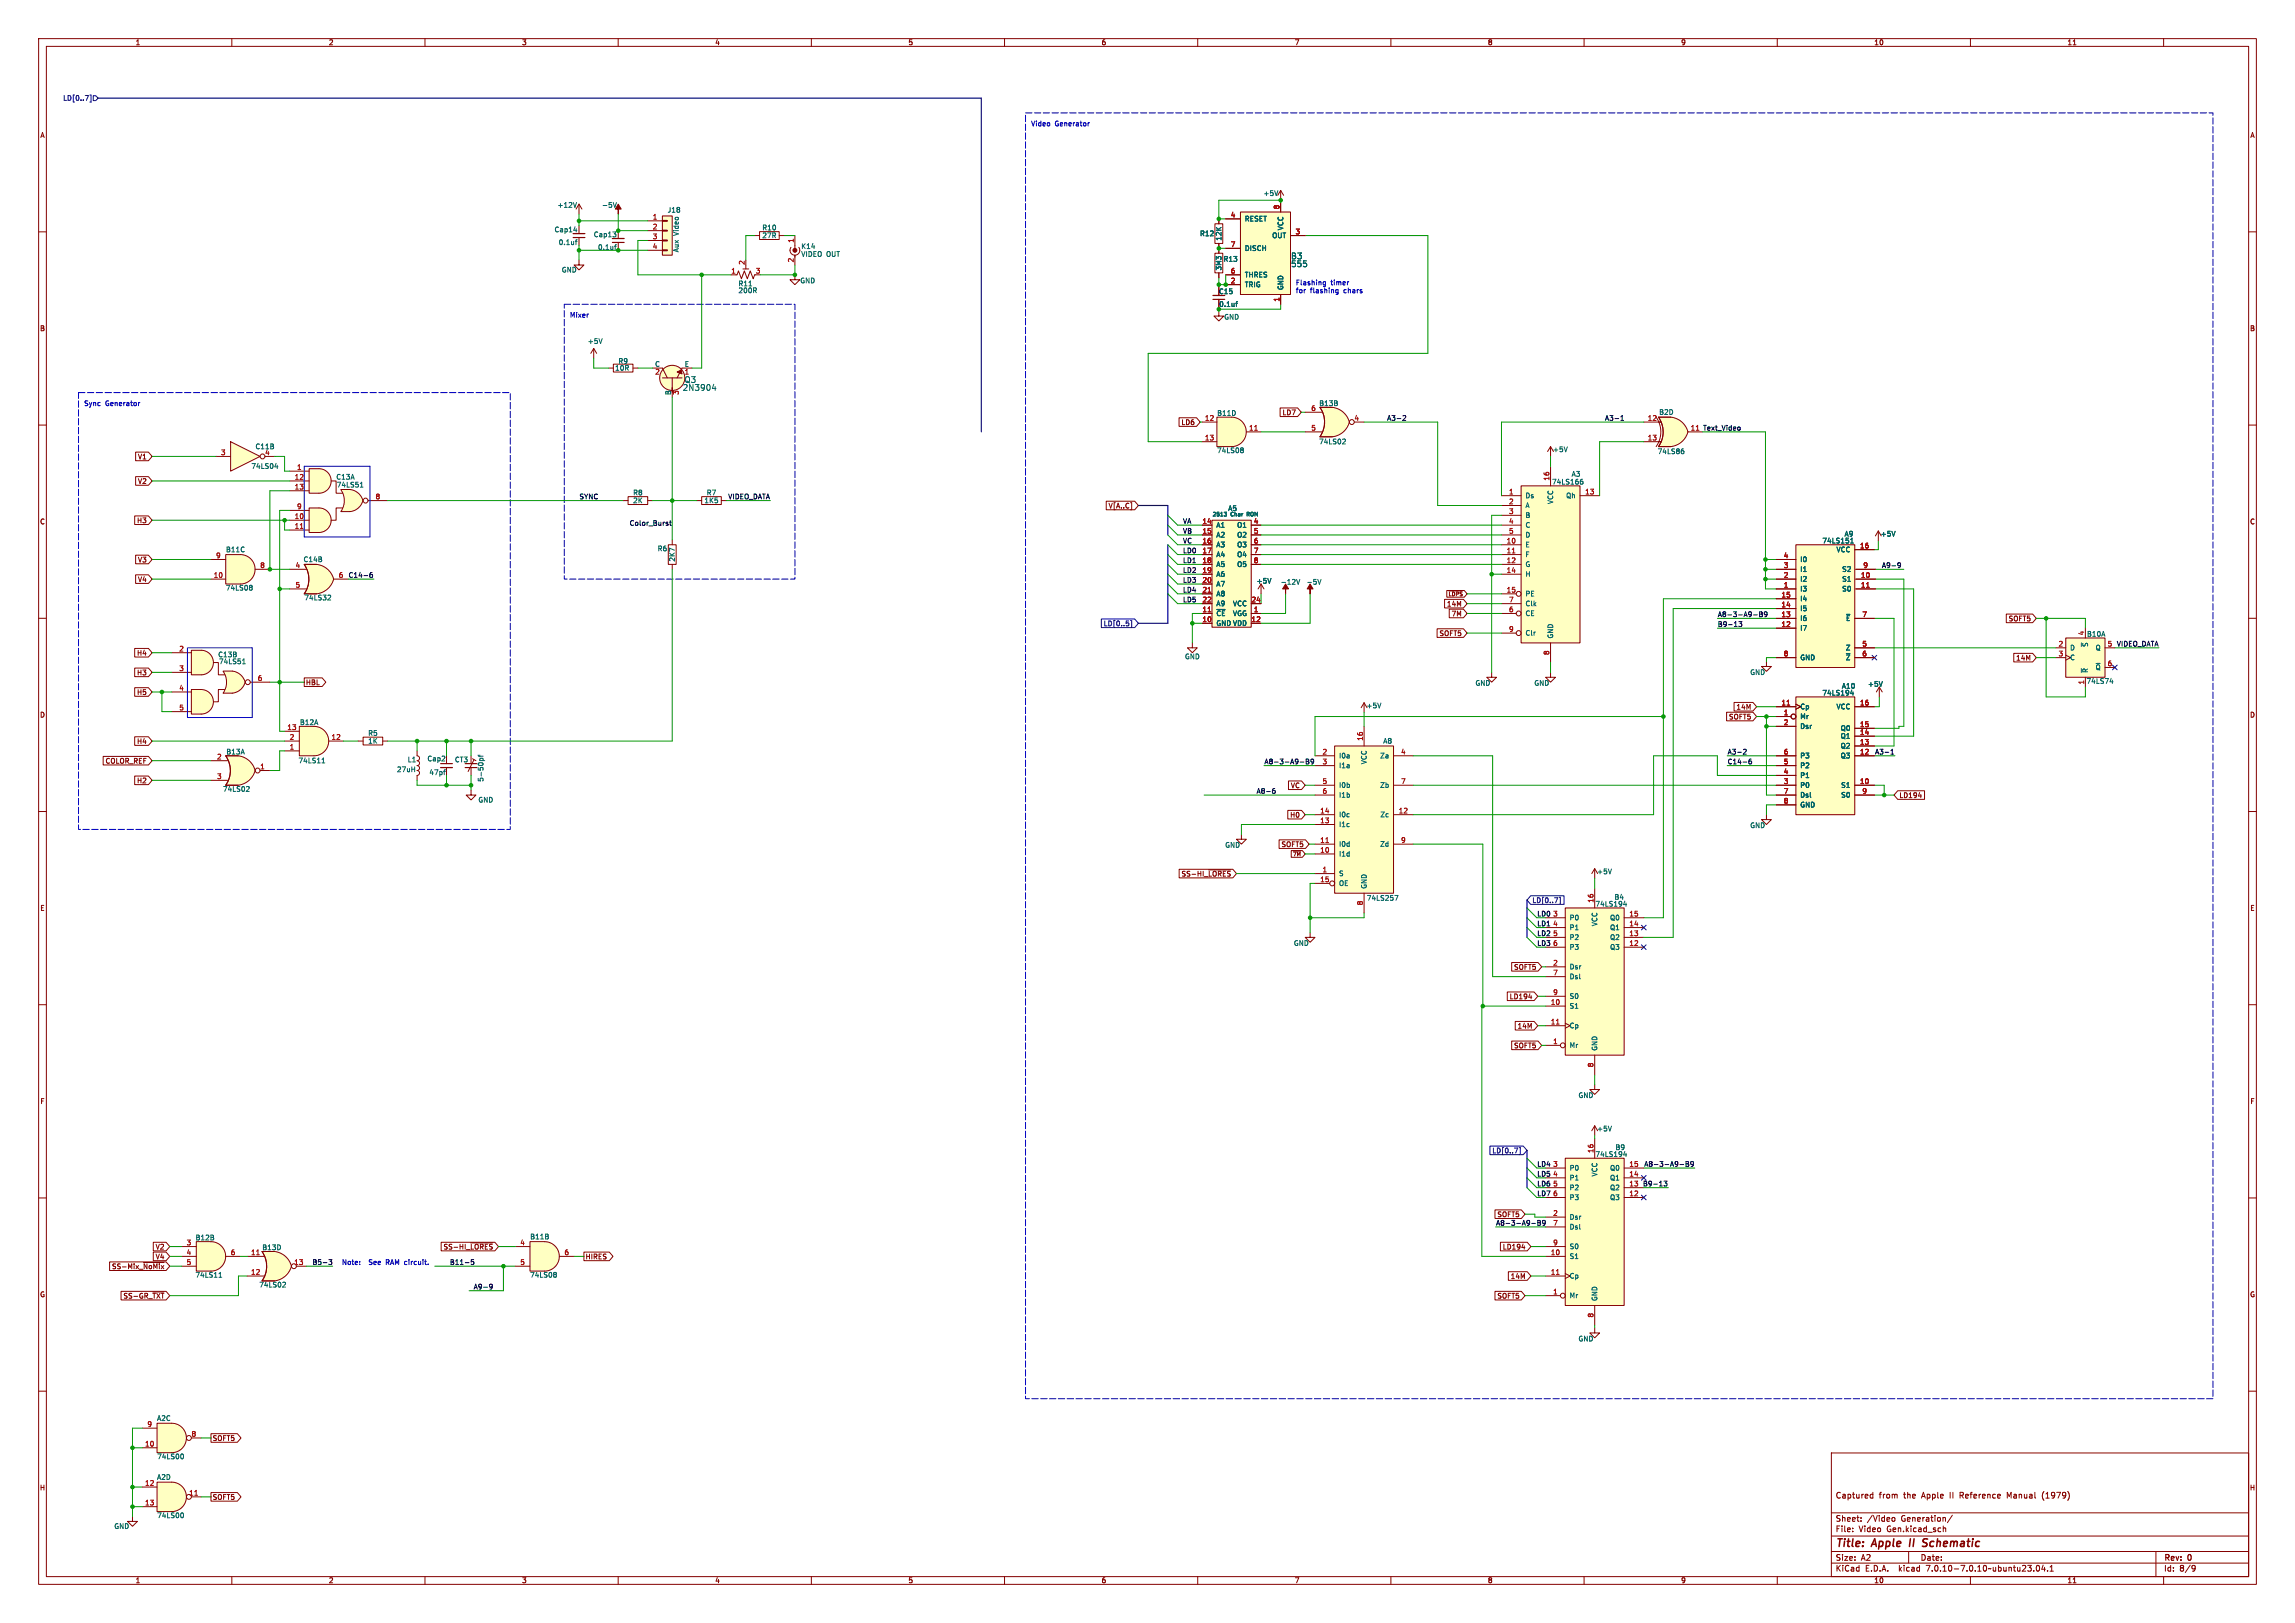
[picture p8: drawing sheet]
<svg xmlns="http://www.w3.org/2000/svg" width="594mm" height="420mm" viewBox="0 0 594 420" stroke-linecap="round" stroke-linejoin="round" font-family="sans-serif">
<defs><g id="words">
<g font-size="2.8" fill="#840000">
<text x="475" y="400.9">Title:</text>
<text x="484.7" y="400.9">Apple</text>
<text x="495.1" y="400.9">II</text>
<text x="499.3" y="400.9">Schematic</text>
</g>
<g font-size="2.1" fill="#006464">
<text x="334.1" y="67.3">B3</text>
<text x="334.1" y="69.3">555</text>
<text x="176.6" y="101.3">2N3904</text>
<text x="177.1" y="99.3">Q3</text>
</g>
<g font-size="2.1" fill="#840000">
<text x="475" y="388">Captured</text>
<text x="486.3" y="388">from</text>
<text x="492.7" y="388">the</text>
<text x="497.5" y="388">Apple</text>
<text x="504.9" y="388">II</text>
<text x="507.6" y="388">Reference</text>
<text x="520" y="388">Manual</text>
<text x="529.2" y="388">(1979)</text>
<text x="475" y="394">Sheet:</text>
<text x="483.2" y="394">/Video</text>
<text x="492.1" y="394">Generation/</text>
<text x="475" y="396.7">File:</text>
<text x="481.1" y="396.7">Video</text>
<text x="488.4" y="396.7">Gen.kicad_sch</text>
<text x="475" y="406.9">KiCad</text>
<text x="475" y="404.1">Size:</text>
<text x="481.7" y="404.1">A2</text>
<text x="482.7" y="406.9">E.D.A.</text>
<text x="491.6" y="406.9">kicad</text>
<text x="497" y="404.1">Date:</text>
<text x="498.8" y="406.9">7.0.10-7.0.10~ubuntu23.04.1</text>
<text x="560" y="404.3">Rev:</text>
<text x="560" y="406.9">Id:</text>
<text x="564.1" y="406.9">8/9</text>
<text x="566.4" y="404.3">0</text>
</g>
<g font-size="1.8" fill="#840000">
<text x="35" y="11.9">1</text>
<text x="85" y="11.9">2</text>
<text x="135" y="11.9">3</text>
<text x="185" y="11.9">4</text>
<text x="235" y="11.9">5</text>
<text x="285" y="11.9">6</text>
<text x="335" y="11.9">7</text>
<text x="385" y="11.9">8</text>
<text x="435" y="11.9">9</text>
<text x="485" y="11.9">10</text>
<text x="535" y="11.9">11</text>
<text x="10.3" y="35.9">A</text>
<text x="582.3" y="35.9">A</text>
<text x="315.4" y="76.3">C15</text>
<text x="10.3" y="85.9">B</text>
<text x="582.3" y="85.9">B</text>
<text x="331.8" y="107.6">LD7</text>
<text x="305.7" y="110.2">LD6</text>
<text x="35.6" y="119.1">V1</text>
<text x="35.6" y="125.4">V2</text>
<text x="286.8" y="131.8">V[A..C]</text>
<text x="10.3" y="135.9">C</text>
<text x="35.4" y="135.6">H3</text>
<text x="582.3" y="135.9">C</text>
<text x="35.6" y="145.7">V3</text>
<text x="35.6" y="150.8">V4</text>
<text x="374.4" y="157.2">14M</text>
<text x="375.6" y="159.7">7M</text>
<text x="519.8" y="161">SOFT5</text>
<text x="372.5" y="164.8">SOFT5</text>
<text x="35.4" y="169.9">H4</text>
<text x="521.7" y="171.1">14M</text>
<text x="35.4" y="174.9">H3</text>
<text x="79.1" y="177.5">HBL</text>
<text x="10.3" y="185.9">D</text>
<text x="35.4" y="180">H5</text>
<text x="449.3" y="183.8">14M</text>
<text x="582.3" y="185.9">D</text>
<text x="447.4" y="186.4">SOFT5</text>
<text x="27.2" y="197.8">COLOR_REF</text>
<text x="35.4" y="192.7">H4</text>
<text x="35.4" y="202.9">H2</text>
<text x="334" y="204.2">VC</text>
<text x="491.5" y="206.7">LD194</text>
<text x="333.8" y="211.8">H0</text>
<text x="331.6" y="219.4">SOFT5</text>
<text x="305.7" y="227">SS-HI_~{LORES}</text>
<text x="10.3" y="235.9">E</text>
<text x="582.3" y="235.9">E</text>
<text x="391.8" y="251.1">SOFT5</text>
<text x="390.6" y="258.8">LD194</text>
<text x="392.7" y="266.4">14M</text>
<text x="391.8" y="271.5">SOFT5</text>
<text x="10.3" y="285.9">F</text>
<text x="582.3" y="285.9">F</text>
<text x="387.4" y="315.2">SOFT5</text>
<text x="40.2" y="323.5">V2</text>
<text x="114.7" y="323.5">SS-HI_~{LORES}</text>
<text x="388.8" y="323.5">LD194</text>
<text x="28.9" y="328.6">SS-Mix_~{NoMix}</text>
<text x="40.2" y="326.1">V4</text>
<text x="151.4" y="326.1">HIRES</text>
<text x="10.3" y="335.9">G</text>
<text x="390.9" y="331.2">14M</text>
<text x="582.3" y="335.9">G</text>
<text x="31.8" y="336.2">SS-GR_~{TXT}</text>
<text x="387.4" y="336.2">SOFT5</text>
<text x="54.9" y="373.1">SOFT5</text>
<text x="10.2" y="385.9">H</text>
<text x="54.9" y="388.3">SOFT5</text>
<text x="582.2" y="385.9">H</text>
<text x="35" y="409.9">1</text>
<text x="85" y="409.9">2</text>
<text x="135" y="409.9">3</text>
<text x="185" y="409.9">4</text>
<text x="235" y="409.9">5</text>
<text x="285" y="409.9">6</text>
<text x="335" y="409.9">7</text>
<text x="385" y="409.9">8</text>
<text x="435" y="409.9">9</text>
<text x="485" y="409.9">10</text>
<text x="535" y="409.9">11</text>
</g>
<g font-size="1.8" fill="#000084">
<text x="16.2" y="26.3">LD[0..7]</text>
<text x="285.5" y="162.2">LD[0..5]</text>
<text x="396.5" y="233.9">LD[0..7]</text>
<text x="386.1" y="298.6">LD[0..7]</text>
</g>
<g font-size="1.8" fill="#0000c2">
<text x="266.7" y="32.8">Video</text>
<text x="273.3" y="32.8">Generator</text>
<text x="335.3" y="73.9">Flashing</text>
<text x="335.3" y="76">for</text>
<text x="339.1" y="76">flashing</text>
<text x="344.4" y="73.9">timer</text>
<text x="347.9" y="76">chars</text>
<text x="147.3" y="82.3">Mixer</text>
<text x="21.6" y="105.2">Sync</text>
<text x="27.5" y="105.2">Generator</text>
<text x="88.4" y="327.4">Note:</text>
<text x="95.6" y="327.4">See</text>
<text x="100.2" y="327.4">RAM circuit.</text>
</g>
<g font-size="1.8" fill="#006464">
<text x="144.2" y="53.9">+12V</text>
<text x="155.7" y="53.9">-5V</text>
<text x="326.9" y="50.9">+5V</text>
<text x="172.7" y="55.2">J18</text>
<text x="197.2" y="59.8">R10</text>
<text x="322.1" y="57.5">RESET</text>
<text x="332.3" y="59.7" transform="rotate(-90 332.3 59.7)">VCC</text>
<text x="143.4" y="60.3">Cap14</text>
<text x="144.5" y="63.6">0.1uf</text>
<text x="153.6" y="61.6">Cap13</text>
<text x="154.7" y="64.9">0.1uf</text>
<text x="175.9" y="65.4" transform="rotate(-90 175.9 65.4)">Aux</text>
<text x="175.9" y="61" transform="rotate(-90 175.9 61)">Video</text>
<text x="197.2" y="61.8">27R</text>
<text x="207.3" y="64.6">K14</text>
<text x="310.5" y="61.3">R12</text>
<text x="316.3" y="62.4" transform="rotate(-90 316.3 62.4)">12K</text>
<text x="322.1" y="65.1">DISCH</text>
<text x="329.2" y="61.8">OUT</text>
<text x="145.3" y="70.7">GND</text>
<text x="207.3" y="66.6">VIDEO OUT</text>
<text x="316.3" y="70.1" transform="rotate(-90 316.3 70.1)">3M3</text>
<text x="316.6" y="67.9">R13</text>
<text x="322.1" y="72">THRES</text>
<text x="191" y="76">200R</text>
<text x="191" y="74.3">R11</text>
<text x="207" y="73.5">GND</text>
<text x="322.1" y="74.5">TRIG</text>
<text x="332.3" y="75.2" transform="rotate(-90 332.3 75.2)">GND</text>
<text x="315.4" y="79.6">0.1uf</text>
<text x="316.7" y="82.9">GND</text>
<text x="152" y="89.2">+5V</text>
<text x="159.9" y="94.3">R9</text>
<text x="169.4" y="95">C</text>
<text x="177.1" y="95">E</text>
<text x="159.1" y="96.1">10R</text>
<text x="177.1" y="97.2">1</text>
<text x="173.7" y="102.3" transform="rotate(-90 173.7 102.3)">B</text>
<text x="314.9" y="107.8">B11D</text>
<text x="341.3" y="105.3">B13B</text>
<text x="429.3" y="107.5">B2D</text>
<text x="66" y="116.4">C11B</text>
<text x="68.5" y="117.9">4</text>
<text x="314.9" y="117.4">74LS08</text>
<text x="341.3" y="115.2">74LS02</text>
<text x="401.8" y="117.2">+5V</text>
<text x="428.9" y="117.7">74LS86</text>
<text x="64.9" y="121.5">74LS04</text>
<text x="86.9" y="124.3">C13A</text>
<text x="401.6" y="125.6">74LS166</text>
<text x="406.7" y="123.5">A3</text>
<text x="87" y="126.3">74LS51</text>
<text x="163.8" y="128.4">R8</text>
<text x="163.8" y="130.4">2K</text>
<text x="182.2" y="130.4">1K5</text>
<text x="182.8" y="128.4">R7</text>
<text x="394.7" y="129.1">Ds</text>
<text x="394.7" y="131.7">A</text>
<text x="402.2" y="130.6" transform="rotate(-90 402.2 130.6)">VCC</text>
<text x="405.2" y="129.1">Qh</text>
<text x="314.7" y="136.8">A1</text>
<text x="317.8" y="132.4">A5</text>
<text x="320.1" y="136.8">O1</text>
<text x="394.7" y="134.2">B</text>
<text x="394.7" y="136.8">C</text>
<text x="58.4" y="143.1">B11C</text>
<text x="170.1" y="142.8">R6</text>
<text x="314.7" y="139.3">A2</text>
<text x="314.7" y="141.8">A3</text>
<text x="320.1" y="139.3">O2</text>
<text x="320.1" y="141.8">O3</text>
<text x="394.7" y="141.8">E</text>
<text x="394.7" y="139.3">D</text>
<text x="471.6" y="140.8">74LS151</text>
<text x="475.2" y="143.1">VCC</text>
<text x="477.3" y="139">A9</text>
<text x="486.7" y="139">+5V</text>
<text x="78.4" y="145.6">C14B</text>
<text x="174.9" y="145.5" transform="rotate(-90 174.9 145.5)">2K7</text>
<text x="314.7" y="144.4">A4</text>
<text x="314.7" y="146.9">A5</text>
<text x="314.7" y="149.5">A6</text>
<text x="320.1" y="144.4">O4</text>
<text x="320.1" y="146.9">O5</text>
<text x="394.7" y="144.4">F</text>
<text x="394.7" y="146.9">G</text>
<text x="394.7" y="149.5">H</text>
<text x="465.8" y="148.2">I1</text>
<text x="465.8" y="145.6">I0</text>
<text x="476.7" y="148.2">S2</text>
<text x="58.3" y="153">74LS08</text>
<text x="78.7" y="155.5">74LS32</text>
<text x="314.7" y="152">A7</text>
<text x="314.7" y="154.5">A8</text>
<text x="325.1" y="151.2">+5V</text>
<text x="331.4" y="151.5">-12V</text>
<text x="338.1" y="151.5">-5V</text>
<text x="394.7" y="154.5">PE</text>
<text x="465.8" y="153.3">I3</text>
<text x="465.8" y="155.8">I4</text>
<text x="465.8" y="150.7">I2</text>
<text x="476.7" y="150.7">S1</text>
<text x="476.7" y="153.3">S0</text>
<text x="314.7" y="159.6">~{CE}VGG</text>
<text x="314.7" y="157.1">A9</text>
<text x="319" y="157.1">VCC</text>
<text x="394.7" y="159.6">CE</text>
<text x="394.7" y="157.1">Clk</text>
<text x="465.8" y="160.9">I6</text>
<text x="465.8" y="158.3">I5</text>
<text x="477.7" y="160.9">~{E}</text>
<text x="314.7" y="162.2">GND VDD</text>
<text x="394.7" y="164.7">Clr</text>
<text x="402.2" y="165.4" transform="rotate(-90 402.2 165.4)">GND</text>
<text x="465.8" y="163.4">I7</text>
<text x="540.1" y="164.9">B10A</text>
<text x="540.6" y="167.5" transform="rotate(-90 540.6 167.5)">~{S}</text>
<text x="56.3" y="170.3">C13B</text>
<text x="56.6" y="172.1">74LS51</text>
<text x="306.6" y="170.8">GND</text>
<text x="465.8" y="171">GND</text>
<text x="477.6" y="168.5">Z</text>
<text x="477.6" y="171">~{Z}</text>
<text x="535.7" y="168.5">D</text>
<text x="535.7" y="171">C</text>
<text x="542.3" y="168.5">Q</text>
<text x="542.3" y="173.6">~{Q}</text>
<text x="381.8" y="177.6">GND</text>
<text x="397" y="177.6">GND</text>
<text x="452.9" y="174.9">GND</text>
<text x="476.6" y="178.4">A10</text>
<text x="483.4" y="177.9">+5V</text>
<text x="539.9" y="177.1">74LS74</text>
<text x="540.6" y="174.2" transform="rotate(-90 540.6 174.2)">~{R}</text>
<text x="353.6" y="183.5">+5V</text>
<text x="465.8" y="183.7">Cp</text>
<text x="471.6" y="180.2">74LS194</text>
<text x="475.2" y="183.7">VCC</text>
<text x="77.5" y="187.8">B12A</text>
<text x="95.2" y="190.6">R5</text>
<text x="465.8" y="186.3">Mr</text>
<text x="465.8" y="188.8">Dsr</text>
<text x="476.3" y="191.4">Q1</text>
<text x="476.3" y="189.3">Q0</text>
<text x="58.5" y="195.4">B13A</text>
<text x="77.1" y="197.7">74LS11</text>
<text x="95.2" y="192.6">1K</text>
<text x="105.4" y="197.5">L1</text>
<text x="110.5" y="197.2">Cap2</text>
<text x="117.6" y="197.5">CT3</text>
<text x="346.5" y="196.4">I0a</text>
<text x="353.9" y="197.9" transform="rotate(-90 353.9 197.9)">VCC</text>
<text x="357.1" y="196.4">Za</text>
<text x="357.9" y="192.6">A8</text>
<text x="465.8" y="196.4">P3</text>
<text x="476.3" y="196.4">Q3</text>
<text x="476.3" y="193.9">Q2</text>
<text x="102.6" y="200">27uH</text>
<text x="111" y="200.8">47pf</text>
<text x="125.3" y="202.4" transform="rotate(-90 125.3 202.4)">5-50pf</text>
<text x="346.5" y="199">I1a</text>
<text x="465.8" y="201.5">P1</text>
<text x="465.8" y="199">P2</text>
<text x="57.6" y="205.1">74LS02</text>
<text x="123.7" y="207.9">GND</text>
<text x="346.5" y="204.1">I0b</text>
<text x="346.5" y="206.6">I1b</text>
<text x="357.1" y="204.1">Zb</text>
<text x="465.8" y="204.1">P0</text>
<text x="465.8" y="206.6">Dsl</text>
<text x="465.8" y="209.1">GND</text>
<text x="476.4" y="204.1">S1</text>
<text x="476.4" y="206.6">S0</text>
<text x="346.5" y="214.2">I1c</text>
<text x="346.5" y="211.7">I0c</text>
<text x="357.2" y="211.7">Zc</text>
<text x="452.9" y="214.5">GND</text>
<text x="317" y="219.6">GND</text>
<text x="346.5" y="221.8">I1d</text>
<text x="346.5" y="219.3">I0d</text>
<text x="357.1" y="219.3">Zd</text>
<text x="346.5" y="226.9">S</text>
<text x="413.3" y="226.4">+5V</text>
<text x="346.5" y="229.5">OE</text>
<text x="353.6" y="233.3">74LS257</text>
<text x="353.9" y="230.1" transform="rotate(-90 353.9 230.1)">GND</text>
<text x="417.8" y="233">B4</text>
<text x="406.1" y="238.4">P0</text>
<text x="412.8" y="234.8">74LS194</text>
<text x="413.6" y="239.8" transform="rotate(-90 413.6 239.8)">VCC</text>
<text x="416.6" y="238.4">Q0</text>
<text x="334.8" y="245">GND</text>
<text x="406.1" y="240.9">P1</text>
<text x="406.1" y="243.4">P2</text>
<text x="406.1" y="246">P3</text>
<text x="416.6" y="246">Q3</text>
<text x="416.6" y="243.4">Q2</text>
<text x="416.6" y="240.9">Q1</text>
<text x="406.1" y="251.1">Dsr</text>
<text x="406.1" y="253.6">Dsl</text>
<text x="406.1" y="261.2">S1</text>
<text x="406.1" y="258.7">S0</text>
<text x="406.1" y="266.3">Cp</text>
<text x="406.1" y="271.4">Mr</text>
<text x="413.6" y="272" transform="rotate(-90 413.6 272)">GND</text>
<text x="408.4" y="284.3">GND</text>
<text x="413.3" y="293">+5V</text>
<text x="412.8" y="299.6">74LS194</text>
<text x="418" y="297.8">B9</text>
<text x="406.1" y="303.1">P0</text>
<text x="406.1" y="305.7">P1</text>
<text x="413.6" y="304.6" transform="rotate(-90 413.6 304.6)">VCC</text>
<text x="416.6" y="305.7">Q1</text>
<text x="416.6" y="303.1">Q0</text>
<text x="406.1" y="308.2">P2</text>
<text x="406.1" y="310.7">P3</text>
<text x="416.6" y="310.7">Q3</text>
<text x="416.6" y="308.2">Q2</text>
<text x="406.1" y="315.8">Dsr</text>
<text x="50.5" y="321.2">B12B</text>
<text x="67.8" y="323.7">B13D</text>
<text x="137.1" y="320.9">B11B</text>
<text x="406.1" y="318.4">Dsl</text>
<text x="406.1" y="323.4">S0</text>
<text x="406.1" y="326">S1</text>
<text x="50.5" y="330.8">74LS11</text>
<text x="67" y="333.3">74LS02</text>
<text x="137.1" y="330.8">74LS08</text>
<text x="406.1" y="331.1">Cp</text>
<text x="406.1" y="336.1">Mr</text>
<text x="413.6" y="336.8" transform="rotate(-90 413.6 336.8)">GND</text>
<text x="408.4" y="347.3">GND</text>
<text x="40.5" y="367.9">A2C</text>
<text x="40.6" y="377.8">74LS00</text>
<text x="40.5" y="383.1">A2D</text>
<text x="29.5" y="395.8">GND</text>
<text x="40.6" y="393">74LS00</text>
</g>
<g font-size="1.8" fill="#a90000">
<text x="168.8" y="56.9">1</text>
<text x="168.8" y="59.4">2</text>
<text x="318.4" y="56.4">4</text>
<text x="331.2" y="54.3" transform="rotate(-90 331.2 54.3)">8</text>
<text x="168.8" y="62">3</text>
<text x="168.8" y="64.5">4</text>
<text x="205.5" y="62.9" transform="rotate(-90 205.5 62.9)">1</text>
<text x="318.4" y="64">7</text>
<text x="335.2" y="60.7">3</text>
<text x="189.2" y="70.9">1</text>
<text x="192.8" y="68.7" transform="rotate(-90 192.8 68.7)">2</text>
<text x="195.5" y="70.9">3</text>
<text x="205.5" y="68" transform="rotate(-90 205.5 68)">2</text>
<text x="318.4" y="70.9">6</text>
<text x="318.4" y="73.4">2</text>
<text x="331.2" y="78.2" transform="rotate(-90 331.2 78.2)">1</text>
<text x="169.5" y="97.2">2</text>
<text x="176" y="102.3" transform="rotate(-90 176 102.3)">3</text>
<text x="339.3" y="106.4">6</text>
<text x="311.7" y="109">12</text>
<text x="323.2" y="111.5">11</text>
<text x="339.3" y="111.5">5</text>
<text x="350.4" y="109">4</text>
<text x="426.4" y="109">12</text>
<text x="437.5" y="111.5">11</text>
<text x="57.1" y="117.9">3</text>
<text x="311.7" y="114">13</text>
<text x="426.4" y="114">13</text>
<text x="76.2" y="124.2">12</text>
<text x="76.8" y="121.7">1</text>
<text x="401.1" y="124.5" transform="rotate(-90 401.1 124.5)">16</text>
<text x="76.2" y="126.7">13</text>
<text x="76.8" y="131.8">9</text>
<text x="97.1" y="129.3">8</text>
<text x="390.5" y="128">1</text>
<text x="390.5" y="130.6">2</text>
<text x="410.2" y="128">13</text>
<text x="76.2" y="134.4">10</text>
<text x="76.2" y="136.9">11</text>
<text x="311.1" y="135.6">14</text>
<text x="324.4" y="135.6">4</text>
<text x="390.5" y="133.1">3</text>
<text x="390.5" y="135.6">4</text>
<text x="311.1" y="138.2">15</text>
<text x="311.1" y="140.7">16</text>
<text x="311.1" y="143.3">17</text>
<text x="324.4" y="138.2">5</text>
<text x="324.4" y="140.7">6</text>
<text x="324.4" y="143.3">7</text>
<text x="389.8" y="140.7">10</text>
<text x="389.8" y="143.3">11</text>
<text x="390.5" y="138.2">5</text>
<text x="481.3" y="142">16</text>
<text x="55.2" y="149.6">10</text>
<text x="55.8" y="144.5">9</text>
<text x="67.2" y="147.1">8</text>
<text x="76.4" y="147.1">4</text>
<text x="87.6" y="149.6">6</text>
<text x="311.1" y="145.8">18</text>
<text x="311.1" y="148.3">19</text>
<text x="324.4" y="145.8">8</text>
<text x="389.8" y="145.8">12</text>
<text x="389.8" y="148.3">14</text>
<text x="461.6" y="149.6">2</text>
<text x="461.6" y="147.1">3</text>
<text x="461.6" y="144.5">4</text>
<text x="481.5" y="149.6">10</text>
<text x="482.1" y="147.1">9</text>
<text x="76.4" y="152.1">5</text>
<text x="311.1" y="150.9">20</text>
<text x="311.1" y="153.4">21</text>
<text x="311.1" y="156">22</text>
<text x="323.8" y="156">24</text>
<text x="389.8" y="153.4">15</text>
<text x="390.5" y="156">7</text>
<text x="461" y="154.7">15</text>
<text x="461.6" y="152.1">1</text>
<text x="481.5" y="152.1">11</text>
<text x="311.1" y="161">10</text>
<text x="311.1" y="158.5">11</text>
<text x="323.8" y="161">12</text>
<text x="324.4" y="158.5">1</text>
<text x="390.5" y="158.5">6</text>
<text x="461" y="159.8">13</text>
<text x="461" y="157.2">14</text>
<text x="481.9" y="159.8">7</text>
<text x="390.5" y="163.6">9</text>
<text x="461" y="162.3">12</text>
<text x="481.9" y="167.4">5</text>
<text x="532.7" y="167.4">2</text>
<text x="539.5" y="164.5" transform="rotate(-90 539.5 164.5)">4</text>
<text x="545.4" y="167.4">5</text>
<text x="46.3" y="168.7">2</text>
<text x="46.3" y="173.7">3</text>
<text x="401.1" y="169.6" transform="rotate(-90 401.1 169.6)">8</text>
<text x="461.6" y="169.9">8</text>
<text x="481.9" y="169.9">6</text>
<text x="532.7" y="169.9">3</text>
<text x="545.4" y="172.5">6</text>
<text x="46.3" y="178.8">4</text>
<text x="66.6" y="176.3">6</text>
<text x="539.5" y="177.2" transform="rotate(-90 539.5 177.2)">1</text>
<text x="46.3" y="183.9">5</text>
<text x="461" y="182.6">11</text>
<text x="461.6" y="185.2">1</text>
<text x="481.3" y="182.6">16</text>
<text x="74.3" y="189">13</text>
<text x="74.9" y="191.5">2</text>
<text x="85.7" y="191.5">12</text>
<text x="352.8" y="191.8" transform="rotate(-90 352.8 191.8)">16</text>
<text x="461.6" y="187.7">2</text>
<text x="481.3" y="190.2">14</text>
<text x="481.3" y="188.2">15</text>
<text x="56.1" y="196.6">2</text>
<text x="74.9" y="194.1">1</text>
<text x="342.2" y="195.3">2</text>
<text x="342.2" y="197.9">3</text>
<text x="362.5" y="195.3">4</text>
<text x="461.6" y="197.9">5</text>
<text x="461.6" y="195.3">6</text>
<text x="481.3" y="195.3">12</text>
<text x="481.3" y="192.8">13</text>
<text x="56.1" y="201.7">3</text>
<text x="67.2" y="199.1">1</text>
<text x="342.2" y="202.9">5</text>
<text x="362.5" y="202.9">7</text>
<text x="461.6" y="202.9">3</text>
<text x="461.6" y="200.4">4</text>
<text x="481.3" y="202.9">10</text>
<text x="342.2" y="205.5">6</text>
<text x="461.6" y="205.5">7</text>
<text x="461.6" y="208">8</text>
<text x="481.9" y="205.5">9</text>
<text x="341.6" y="213.1">13</text>
<text x="341.6" y="210.6">14</text>
<text x="361.9" y="210.6">12</text>
<text x="341.6" y="220.7">10</text>
<text x="341.6" y="218.2">11</text>
<text x="362.5" y="218.2">9</text>
<text x="342.2" y="225.8">1</text>
<text x="341.6" y="228.3">15</text>
<text x="412.5" y="233.7" transform="rotate(-90 412.5 233.7)">16</text>
<text x="352.8" y="234.4" transform="rotate(-90 352.8 234.4)">8</text>
<text x="401.9" y="237.2">3</text>
<text x="401.9" y="239.8">4</text>
<text x="421.6" y="239.8">14</text>
<text x="421.6" y="237.2">15</text>
<text x="401.9" y="242.3">5</text>
<text x="401.9" y="244.9">6</text>
<text x="421.6" y="244.9">12</text>
<text x="421.6" y="242.3">13</text>
<text x="401.9" y="249.9">2</text>
<text x="401.9" y="252.5">7</text>
<text x="401.9" y="257.6">9</text>
<text x="401.3" y="260.1">10</text>
<text x="401.3" y="265.2">11</text>
<text x="401.9" y="270.3">1</text>
<text x="412.5" y="276.3" transform="rotate(-90 412.5 276.3)">8</text>
<text x="412.5" y="298.5" transform="rotate(-90 412.5 298.5)">16</text>
<text x="401.9" y="302">3</text>
<text x="401.9" y="304.5">4</text>
<text x="421.6" y="304.5">14</text>
<text x="421.6" y="302">15</text>
<text x="401.9" y="307.1">5</text>
<text x="401.9" y="309.6">6</text>
<text x="421.6" y="309.6">12</text>
<text x="421.6" y="307.1">13</text>
<text x="401.9" y="314.7">2</text>
<text x="401.9" y="317.2">7</text>
<text x="48.2" y="322.3">3</text>
<text x="134.5" y="322.3">4</text>
<text x="401.9" y="322.3">9</text>
<text x="48.2" y="324.9">4</text>
<text x="48.2" y="327.4">5</text>
<text x="59.6" y="324.9">6</text>
<text x="64.9" y="324.9">11</text>
<text x="64.9" y="329.9">12</text>
<text x="76" y="327.4">13</text>
<text x="134.5" y="327.4">5</text>
<text x="146" y="324.9">6</text>
<text x="401.3" y="324.9">10</text>
<text x="401.3" y="329.9">11</text>
<text x="401.9" y="335">1</text>
<text x="412.5" y="341.1" transform="rotate(-90 412.5 341.1)">8</text>
<text x="38" y="369.3">9</text>
<text x="49.5" y="371.9">8</text>
<text x="37.4" y="374.4">10</text>
<text x="37.4" y="384.6">12</text>
<text x="37.4" y="389.6">13</text>
<text x="48.9" y="387.1">11</text>
</g>
<g font-size="1.8" fill="#0f0f0f">
<text x="358.9" y="109">A3-2</text>
<text x="415.3" y="109">A3-1</text>
<text x="440.7" y="111.5">Text_Video</text>
<text x="149.9" y="129.3">SYNC</text>
<text x="188.4" y="129.3">VIDEO_DATA</text>
<text x="162.8" y="136.1">Color_Burst</text>
<text x="306.1" y="135.6">VA</text>
<text x="306.1" y="143.2">LD0</text>
<text x="306.1" y="140.7">VC</text>
<text x="306.1" y="138.2">VB</text>
<text x="90.1" y="149.6">C14-6</text>
<text x="306.1" y="148.3">LD2</text>
<text x="306.1" y="145.8">LD1</text>
<text x="487" y="147.1">A9-9</text>
<text x="306.1" y="150.9">LD3</text>
<text x="306.1" y="153.4">LD4</text>
<text x="306.1" y="155.9">LD5</text>
<text x="444.5" y="159.8">A8-3-A9-B9</text>
<text x="444.5" y="162.3">B9-13</text>
<text x="547.8" y="167.4">VIDEO_DATA</text>
<text x="327.2" y="197.9">A8-3-A9-B9</text>
<text x="447" y="195.3">A3-2</text>
<text x="447" y="197.9">C14-6</text>
<text x="485.2" y="195.3">A3-1</text>
<text x="325.1" y="205.5">A8-6</text>
<text x="425.5" y="302">A8-3-A9-B9</text>
<text x="425.1" y="307.1">B9-13</text>
<text x="387.1" y="317.2">A8-3-A9-B9</text>
<text x="80.8" y="327.4">B5-3</text>
<text x="116.3" y="327.4">B11-5</text>
<text x="122.5" y="333.7">A9-9</text>
</g>
<g font-size="1.8" fill="#009600">
<text x="397.8" y="237.2">LD0</text>
<text x="397.8" y="239.8">LD1</text>
<text x="397.8" y="242.3">LD2</text>
<text x="397.8" y="244.8">LD3</text>
<text x="397.8" y="302">LD4</text>
<text x="397.8" y="304.5">LD5</text>
<text x="397.8" y="307.1">LD6</text>
<text x="397.8" y="309.6">LD7</text>
</g>
<g font-size="1.4" fill="#006464">
<text x="313.7" y="133.8">2513</text>
<text x="318.5" y="133.8">Char</text>
<text x="322.9" y="133.8">ROM</text>
</g>
<g font-size="1.4" fill="#840000">
<text x="374.8" y="154.5">~{LDPS}</text>
<text x="334.5" y="221.8">~{7M}</text>
</g>
</g></defs>
<g fill="none" stroke="#840000" stroke-width=".26">
<path d="M10 10h574v400h-574zM12 12h570v396h-570zM60 10v2M110 10v2M160 10v2M210 10v2M260 10v2M310 10v2M360 10v2M410 10v2M460 10v2M510 10v2"/>
<path d="M536.6 11.6h.7M560 10v2M10 60h2M582 60h2M314.5 65.5h2v5.1h-2zM315.5 64.3v1.2M315.5 70.6v1.3M10 110h2M582 110h2M10 160h2M582 160h2M10 210h2"/>
<path d="M582 210h2M10 260h2M582 260h2M10 310h2M582 310h2M10 360h2M474 376h108v32h-108zM582 360h2M474 397.5h108M474 391.5h108M479.5 396.2v.2M479.5 395.4v.2"/>
<path d="M481.7 393.5v.2M481.7 392.7v.2M484.2 387.6h.5M484.2 386.7h.5M484.7 386.2v1.5M489.7 392.8l.5-.1 .3 .3-.2 .6-.6-.1M503 394.9v1.5M503 395.5l.5-.1 .1 1M505.3 392.1l-1.3 1.9M528.7 386.6v1M60 408v2M110 408v2"/>
<path d="M160 408v2M210 408v2M260 408v2M310 408v2M360 408v2M410 408v2M460 408v2M474 404.5h108M474 401.5h108M494 401.5v3M510 408v2M526.4 406.4v.2"/>
<path d="M527.2 405.1h.2a.8 .8 0 0 1 .5 .7 .8 .8 0 0 1-.5 .8 .99 .99 0 0 1-.2-1.5zM528.8 405l-.3 1.1h.9M529.2 405.6v1M530 406.4v.2M530.6 406.6h.9M530.6 405.5l.4-.4v1.5M536.6 409.6h.7M558 401.5v6.5M560 408v2M567.6 405.1l.5 .1 .1 .7-.3 .6-.4 .1M568.2 405.7l-.6 .3"/>
</g>
<path d="M494.5 398.2l-.3 2M497.8 399l.8 .3M498.6 398.2h-.4l-.5 .4M498.6 400l-.8 .2" fill="none" stroke="#840000" stroke-width=".4"/>
<path d="M70.4 326.3l5 1.4a5.2 5.2 0 0 1-4.4 3.8z" fill="#ffffc2" stroke="#ffffc2" stroke-width=".26"/>
<path d="M67.8 331.5h3.2M67.8 323.9h3.2" fill="none" stroke="#ffffc2" stroke-width=".26"/>
<path d="M67.8 323.9h3.2v7.6h-3.2a6.7 6.7 0 0 0 0-7.6z" fill="#ffffc2"/>
<g fill="#ffffc2" stroke="#ffffc2" stroke-width=".26">
<path d="M71 323.9a5.1 5.1 0 0 1 4.4 3.8l-4.9 1.3z"/>
<path d="M44.4 368.3a3.8 3.8 0 0 1 3.8 3.8 3.8 3.8 0 0 1-3.8 3.8z"/>
</g>
<g fill="none" stroke="#840000" stroke-width=".26">
<path d="M64 325.1h4.3M64 330.2h4.3M67.8 323.9a6.6 6.6 0 0 1 0 7.6h3.2h-3.2a6.7 6.7 0 0 0 0-7.6h3.2zM71 323.9a5.1 5.1 0 0 1 4.4 3.8 5.2 5.2 0 0 1-4.4 3.8M76.7 327.7h2.5"/>
<circle cx="76.1" cy="327.7" r=".63"/>
</g>
<path d="M66.4 324.7h.7" fill="none" stroke="#a90000" stroke-width=".26"/>
<path d="M73.4 331.8l.4 .1 .1 .3-.8 .9h.8" fill="none" stroke="#006464" stroke-width=".26"/>
<path d="M40.6 368.3h3.8v7.6h-3.8z" fill="#ffffc2"/>
<g fill="none" stroke="#840000" stroke-width=".26">
<path d="M36.8 374.7h3.8M36.8 369.6h3.8M40.6 368.3h3.8a3.8 3.8 0 0 1 3.8 3.8 3.8 3.8 0 0 1-3.8 3.8h-3.8zM49.5 372.1h2.6"/>
<circle cx="48.9" cy="372.1" r=".63"/>
</g>
<path d="M47.2 376.2a.79 .79 0 0 1 0 1.3" fill="none" stroke="#006464" stroke-width=".26"/>
<path d="M54.6 321.3a3.8 3.8 0 0 1 3.8 3.8 3.8 3.8 0 0 1-3.8 3.8z" fill="#ffffc2" stroke="#ffffc2" stroke-width=".26"/>
<path d="M50.8 321.3h3.8v7.6h-3.8z" fill="#ffffc2"/>
<g fill="none" stroke="#840000" stroke-width=".26">
<path d="M160 59.7v2M196.6 59.9h5.1v2.1h-5.1zM314.5 57.9h2v5.1h-2zM315.5 56.6v1.3M160 62.7v2.1M189.2 71.1h1.6l.3-1 .8 2 .8-2 .7 2 .8-2 .7 2 .4-1M192.3 69.6h1.5M193 68.6v1M195.3 61h1.3M201.7 61h1.2M315.5 63v1.3M315.5 77.5v2"/>
<path d="M153.7 90.2l-.8 1.2M153.7 90.2v2.5M153.7 90.2l.7 1.2M157.5 95.3h1.2M158.7 94.2h5.1v2.1h-5.1zM163.8 95.3h1.3M168.9 95.3h2.5l1.3 2.5M171.4 97.8h5.1M174 97.8v5.1M179.1 95.3h-2.6l-1.2 2.5M161.3 129.5h1.3M162.6 128.5h5v2.1h-5z"/>
<path d="M167.6 129.5h1.3M174 139.7v1.3M180.3 129.5h1.3M181.6 128.5h5.1v2.1h-5.1zM186.7 129.5h1.3M311.1 135.9h2.6M311.1 138.4h2.6M313.7 134.6h10.1v27.7h-10.1zM323.8 135.9h2.6M323.8 138.4h2.6M173 141h2v5.1h-2zM174 146.1v1.2"/>
<path d="M311.1 158.8h2.6M311.1 141h2.6M311.1 143.5h2.6M311.1 146.1h2.6M311.1 148.6h2.6M311.1 151.1h2.6M311.1 153.7h2.6M311.1 156.2h2.6M323.8 158.8h2.6M323.8 141h2.6M323.8 143.5h2.6M323.8 146.1h2.6"/>
<path d="M323.8 156.2h2.6M308.6 166.4v1.2h1.3l-1.3 1.3-1.3-1.3h1.3M311.1 161.3h2.6M323.8 161.3h2.6M340.4 195.6h5M340.4 198.1h5M345.4 193h15.3v38.1h-15.3zM352.3 183.1l.8-1.2v2.5M353.1 188v5M360.7 195.6h5.1M340.4 218.4h5M340.4 210.8h5"/>
<path d="M340.4 213.4h5M340.4 203.2h5M340.4 205.7h5M360.7 218.4h5.1M360.7 210.8h5.1M360.7 203.2h5.1M340.4 226.1h5M340.4 221h5M340.4 228.6h3.8M353.1 231.1v5.1M412 226.1l.7-1.3v2.5M339.1 241.3v1.3h1.3l-1.3 1.2-1.3-1.2h1.3"/>
<path d="M47 322.6h3.8M47 325.1h3.8M47 327.7h3.8M50.8 321.3h3.8a3.8 3.8 0 0 1 3.8 3.8 3.8 3.8 0 0 1-3.8 3.8h-3.8zM58.4 325.1h3.8"/>
<circle cx="174" cy="97.8" r="3.3"/>
<circle cx="344.8" cy="228.6" r=".63"/>
</g>
<g fill="none" stroke="#006464" stroke-width=".26">
<path d="M158.6 60h.8l-.4 .5M159 63.7h.5M159.3 60.6v.6M159.5 63.3l-.3 .2v1.1M193.8 74h.8M319.8 78.5h.5M320.3 78l-.3 .2v1.1M155.9 87.6l-.5 1.3M184.7 99.4l-.3 1.1h.9M185.1 100v1M316.8 132.6h.7l-.4 .3h.2M317.4 133v.5h-.4"/>
<path d="M357.4 181.9l-.4 1.3M361 231.7h.8l-.5 1.3M417.1 224.9l-.4 1.2M56.7 330.5h.7M56.8 329.6l.2-.3v1.2"/>
</g>
<g fill="#ffffc2" stroke="#ffffc2" stroke-width=".26">
<path d="M345.4 193h15.3v38.1h-15.3z"/>
<path d="M313.7 134.6h10.1v27.7h-10.1z"/>
<path d="M62.2 143.5a3.8 3.8 0 0 1 3.8 3.8 3.8 3.8 0 0 1-3.8 3.8z"/>
<circle cx="174" cy="97.8" r="3.3"/>
</g>
<path d="M312.7 158.3h.7M312.7 153.3h.7M343.1 218h.8" fill="none" stroke="#a90000" stroke-width=".26"/>
<path d="M158.5 61.7h3M313.9 76.5h3.1" fill="none" stroke="#840000" stroke-width=".33"/>
<path d="M158.5 62.7h3M313.9 77.5h3.1" fill="none" stroke="#840000" stroke-width=".3"/>
<path d="M175.3 96.3l1-.5 .2 1z" fill="#840000" stroke="#840000" stroke-width=".26"/>
<path d="M58.4 143.5h3.8v7.6h-3.8z" fill="#ffffc2"/>
<g fill="none" stroke="#840000" stroke-width=".26">
<path d="M331.5 49.3l-.8 1.2M331.5 49.3v2.5M331.5 49.3l.7 1.2M485.4 138.7l.8-1.3v2.6M54.6 149.9h3.8M54.6 144.8h3.8M58.4 143.5h3.8a3.8 3.8 0 0 1 3.8 3.8 3.8 3.8 0 0 1-3.8 3.8h-3.8zM66 147.3h3.8M326.4 151.1l-.8 1.3M326.4 151.1v2.6M326.4 151.1l.8 1.3M459.7 149.9h5.1"/>
<path d="M459.7 147.3h5.1M459.7 144.8h5.1M459.7 152.4h5.1M459.7 157.5h5.1M459.7 154.9h5.1M464.8 141h15.3v31.7h-15.3zM480.1 142.2h5M480.3 149.9h5.1M480.3 147.3h5.1M480.3 152.4h5.1M386.1 174v1.3h1.2l-1.2 1.2-1.3-1.2h1.3M401.3 174v1.3h1.3l-1.3 1.2-1.3-1.2h1.3"/>
<path d="M457.2 171.2v1.3h1.3l-1.3 1.2-1.3-1.2h1.3M459.7 162.6h5.1M459.7 160h5.1M459.7 170.2h5.1M480.1 160h5M480.1 167.6h5M480.1 170.2h5M400 237.5h5.1M405.1 235h15.3v38.1h-15.3zM412.7 229.9v5.1M420.4 237.5h5M400 245.1h5.1"/>
<path d="M400 242.6h5.1M400 240h5.1M400 250.2h5.1M400 252.7h5.1M400 257.8h5.1M420.4 245.1h5M420.4 242.6h5M420.4 240h5M400 270.5h3.9M400 260.4h5.1M400 265.4h5.1M405.1 264.8l1.3 .6-1.3 .7"/>
<path d="M412.7 273.1v5M412 292.6l.7-1.3v2.6M412.7 280.7v1.2h1.3l-1.3 1.3-1.2-1.3h1.2"/>
<circle cx="404.5" cy="270.5" r=".63"/>
</g>
<g fill="none" stroke="#006464" stroke-width=".26">
<path d="M330.7 49.3l-.4 1.3M479.3 139.3v1.2M490.5 137.5l-.4 1.3M64.8 151.5l.5 .2-.3 .3M64.8 152h.2M65 152l.3 .5-.5 .2M329 149.7l-.5 1.2M341.1 149.9l.4 1.3 .4-1.3M477.9 159h.9M479 140.5h.7M477.9 169.1h.9M420.5 233.2l-.3 .9h.8"/>
<path d="M420.8 233.7v.8M417.1 291.4l-.4 1.3"/>
</g>
<path d="M339.1 151.1l.8 1.3h-.8v1.3v-1.3h-.8z" fill="#840000" stroke="#840000" stroke-width=".26"/>
<g fill="#ffffc2" stroke="#ffffc2" stroke-width=".26">
<path d="M405.1 235h15.3v38.1h-15.3z"/>
<path d="M464.8 141h15.3v31.7h-15.3z"/>
<path d="M431.9 110.4l5 1.4a5.2 5.2 0 0 1-4.4 3.8z"/>
</g>
<path d="M483.1 152h.7M402.8 265h.8" fill="none" stroke="#a90000" stroke-width=".26"/>
<path d="M429.3 115.6h3.1M429.3 108h3.1" fill="none" stroke="#ffffc2" stroke-width=".26"/>
<path d="M429.3 108h3.1v7.6h-3.1a6.7 6.7 0 0 0 0-7.6z" fill="#ffffc2"/>
<g fill="#ffffc2" stroke="#ffffc2" stroke-width=".26">
<path d="M432.5 108a5.1 5.1 0 0 1 4.4 3.8l-5 1.3z"/>
<path d="M405.1 299.7h15.3v38.1h-15.3z"/>
<path d="M534.7 165.1h10.1v10.2h-10.1z"/>
<path d="M464.8 180.3h15.3v30.5h-15.3z"/>
<path d="M44.4 383.5a3.8 3.8 0 0 1 3.8 3.9 3.8 3.8 0 0 1-3.8 3.8z"/>
</g>
<g fill="none" stroke="#840000" stroke-width=".26">
<path d="M425.4 114.3h4.5M425.4 109.2h4.5M428.7 108a6.6 6.6 0 0 1 0 7.6M432.4 108h-3.1a6.6 6.6 0 0 1 0 7.6h3.1M432.5 108a5.1 5.1 0 0 1 4.4 3.8M436.9 111.8a5.2 5.2 0 0 1-4.4 3.8M436.9 111.8h3.8M486.4 177.8l-.8 1.3M486.4 177.8v2.5M486.4 177.8l.8 1.3M532.1 167.6h2.6M532.1 170.2h2.6"/>
<path d="M534.7 165.1h10.1v10.2h-10.1zM534.7 169.5l1.2 .7-1.2 .6M539.7 162.6v2.5M539.7 175.3v2.5M544.8 167.6h2.6M544.8 172.7h2.6M459.7 185.4h3.8M459.7 182.9h5.1M459.7 195.6h5.1M459.7 188h5.1M459.7 198.1h5.1M464.8 180.3h15.3v30.5h-15.3z"/>
<path d="M464.8 182.2l1.3 .7-1.3 .6M480.1 182.9h5M480.1 195.6h5M480.1 193h5M480.1 190.5h5M480.1 188.5h5M457.2 210.8v1.3h1.3l-1.3 1.3-1.3-1.3h1.3M459.7 203.2h5.1M459.7 200.7h5.1M459.7 205.7h5.1M459.7 208.3h5.1M480.1 203.2h5"/>
<path d="M480.1 205.7h5M405.1 299.7h15.3v38.1h-15.3zM412.7 294.6v5.1M400 309.9h5.1M400 307.3h5.1M400 304.8h5.1M400 302.3h5.1M400 315h5.1M400 317.5h5.1M420.4 309.9h5M420.4 307.3h5M420.4 304.8h5"/>
<path d="M420.4 302.3h5M400 335.3h3.9M400 325.1h5.1M400 330.2h5.1M400 322.6h5.1M405.1 329.6l1.3 .6-1.3 .6M412.7 337.8v5.1M412.7 343.7v1.2h1.3l-1.3 1.3-1.2-1.3h1.2M34.3 392.4v1.3h1.3l-1.3 1.3-1.3-1.3h1.3"/>
<circle cx="464.2" cy="185.4" r=".63"/>
<circle cx="404.5" cy="335.3" r=".63"/>
</g>
<path d="M439 111.3h.8M462.5 182.5h.7M402.8 329.8h.8" fill="none" stroke="#a90000" stroke-width=".26"/>
<path d="M435.4 116.6l.5 .3-.1 .4-.4 .1M435.5 116.1h.2M335.6 149.9l.4 1.3 .4-1.3M479.3 178.6l-.3 .9h.8M479.6 179.1v.8M487.2 176.3l-.4 1.3M538.7 173v1M546.1 176.4h.8M546.7 176v.9M420.5 298l-.3 .9h.8M420.8 298.4v.9" fill="none" stroke="#006464" stroke-width=".26"/>
<path d="M332.7 151.1l.8 1.3h-.8v1.3v-1.3h-.7z" fill="#840000" stroke="#840000" stroke-width=".26"/>
<path d="M40.6 383.5h3.8v7.7h-3.8z" fill="#ffffc2"/>
<g fill="none" stroke="#840000" stroke-width=".26">
<path d="M36.8 384.8h3.8M36.8 389.9h3.8M40.6 383.5h3.8a3.8 3.8 0 0 1 3.8 3.9 3.8 3.8 0 0 1-3.8 3.8h-3.8zM49.5 387.4h2.6"/>
<circle cx="48.9" cy="387.3" r=".63"/>
</g>
<path d="M50.4 386.9h.7" fill="none" stroke="#a90000" stroke-width=".26"/>
<path d="M47.2 391.5a.79 .79 0 0 1 0 1.3" fill="none" stroke="#006464" stroke-width=".26"/>
<path d="M344.8 105.4a5.2 5.2 0 0 1 4.4 3.8l-5 1.4z" fill="#ffffc2" stroke="#ffffc2" stroke-width=".26"/>
<path d="M341.6 105.4h3.2M341.6 113h3.2" fill="none" stroke="#ffffc2" stroke-width=".26"/>
<path d="M341.6 105.4h3.2v7.6h-3.2a6.6 6.6 0 0 0 0-7.6z" fill="#ffffc2"/>
<g fill="#ffffc2" stroke="#ffffc2" stroke-width=".26">
<path d="M344.3 107.9l4.9 1.3a5.1 5.1 0 0 1-4.4 3.8z"/>
<path d="M81.3 188a3.8 3.8 0 0 1 3.8 3.8 3.8 3.8 0 0 1-3.8 3.8z"/>
</g>
<g fill="none" stroke="#840000" stroke-width=".26">
<path d="M337.8 111.8h4.3M337.8 106.7h4.3M344.8 105.4h-3.2a6.6 6.6 0 0 1 0 7.6h3.2M344.8 105.4h-3.2a6.7 6.7 0 0 1 0 7.6h3.2M344.8 105.4a5.2 5.2 0 0 1 4.4 3.8 5.1 5.1 0 0 1-4.4 3.8M350.5 109.2h2.6M121.9 204.5v1.2h1.3l-1.3 1.3-1.3-1.3h1.3"/>
<circle cx="349.9" cy="109.2" r=".63"/>
</g>
<path d="M347.7 113.6l.4 .1 .1 .3-.8 .9h.8" fill="none" stroke="#006464" stroke-width=".26"/>
<path d="M77.5 188h3.8v7.6h-3.8z" fill="#ffffc2"/>
<path d="M73.7 194.3h3.8M73.7 191.8h3.8M73.7 189.2h3.8M77.5 188h3.8a3.8 3.8 0 0 1 3.8 3.8 3.8 3.8 0 0 1-3.8 3.8h-3.8zM85.1 191.8h3.8" fill="none" stroke="#840000" stroke-width=".26"/>
<path d="M83.3 197.4h.8M83.5 196.5l.2-.3v1.2" fill="none" stroke="#006464" stroke-width=".26"/>
<path d="M61 198l5 1.4a5.2 5.2 0 0 1-4.4 3.8z" fill="#ffffc2" stroke="#ffffc2" stroke-width=".26"/>
<path d="M58.4 195.6h3.2M58.4 203.2h3.2" fill="none" stroke="#ffffc2" stroke-width=".26"/>
<path d="M58.4 195.6h3.2v7.6h-3.2a6.7 6.7 0 0 0 0-7.6z" fill="#ffffc2"/>
<g fill="#ffffc2" stroke="#ffffc2" stroke-width=".26">
<path d="M61.6 195.6a5.1 5.1 0 0 1 4.4 3.8l-4.9 1.3z"/>
<path d="M393.7 125.7h15.2v40.7h-15.2z"/>
<path d="M171.4 55.9h2.6v10.1h-2.6z"/>
<path d="M141 321.3a3.8 3.8 0 0 1 3.8 3.8 3.8 3.8 0 0 1-3.8 3.8z"/>
</g>
<g fill="none" stroke="#840000" stroke-width=".26">
<path d="M149.9 52.8v2.6M149.9 58.4v2.1M149.9 52.8l-.8 1.3M149.9 52.8l.7 1.3M167.6 57.2h3.8M167.6 59.7h3.8M171.4 59.6h1.3v.2h-1.3zM171.4 57h1.3v.3h-1.3zM171.4 55.9h2.6v10.1h-2.6zM149.9 67.3v1.3h1.2l-1.2 1.3-1.3-1.3h1.3M149.9 61.5v2M167.6 62.2h3.8"/>
<path d="M167.6 64.8h3.8M171.4 64.6h1.3v.3h-1.3zM171.4 62.1h1.3v.3h-1.3zM204.7 64a1.27 1.27 0 0 0 .2 1.7 1.27 1.27 0 0 0 1.7 0 1.27 1.27 0 0 0 .2-1.7M205.7 71.1v1.3h1.3l-1.3 1.3-1.2-1.3h1.2M205.7 61v3.8M205.7 66v2.6M400.6 116.8l.7-1.2v2.5M388.6 128.3h5.1M388.6 130.8h5.1M388.6 133.4h5.1M388.6 135.9h5.1"/>
<path d="M388.6 138.4h5.1M393.7 125.7h15.2v40.7h-15.2zM401.3 120.7v5M408.9 128.3h5.1M388.6 141h5.1M388.6 143.5h5.1M388.6 146.1h5.1M388.6 148.6h5.1M388.6 153.7h3.8M388.6 158.8h3.8M388.6 156.2h5.1M388.6 163.8h3.8"/>
<path d="M401.3 166.4v5.1M54.6 196.9h4.3M61.6 195.6h-3.2a6.6 6.6 0 0 1 0 7.6h3.2M61.6 195.6a5.1 5.1 0 0 1 4.4 3.8 5.2 5.2 0 0 1-4.4 3.8M67.3 199.4h2.5M54.6 201.9h4.3M321.3 215.9v1.3h1.3l-1.3 1.2-1.3-1.2h1.3"/>
<circle cx="393.1" cy="153.7" r=".63"/>
<circle cx="393.1" cy="158.7" r=".63"/>
<circle cx="393.1" cy="163.8" r=".63"/>
<circle cx="66.7" cy="199.4" r=".63"/>
</g>
<path d="M148.5 59.6h.8M149.2 52.4l-.4 1.3M158.7 52.4l.4 1.3 .4-1.3M148.9 62.5h.5M149.4 62l-.3 .2v1.1M405.7 115.6l-.4 1.3M409.1 124.6l.4-.1 .2 .2-.1 .5h-.5M409.4 124h.2M64 203.5l.4 .1 .1 .3-.8 .9h.8" fill="none" stroke="#006464" stroke-width=".26"/>
<g fill="#840000" stroke="#840000" stroke-width=".26">
<path d="M160 52.8l.8 1.3h-.8v1.3v-1.3h-.7z"/>
<circle cx="205.7" cy="64.8" r=".51"/>
</g>
<path d="M391.4 143.1h.7" fill="none" stroke="#a90000" stroke-width=".26"/>
<path d="M148.3 60.5h3.1" fill="none" stroke="#840000" stroke-width=".33"/>
<path d="M148.3 61.5h3.1" fill="none" stroke="#840000" stroke-width=".3"/>
<path d="M137.2 321.3h3.8v7.6h-3.8z" fill="#ffffc2"/>
<path d="M133.3 322.6h3.9M133.3 327.7h3.9M137.2 321.3h3.8a3.8 3.8 0 0 1 3.8 3.8 3.8 3.8 0 0 1-3.8 3.8h-3.8zM144.8 325.1h3.8" fill="none" stroke="#840000" stroke-width=".26"/>
<path d="M143.5 329.3l.5 .2-.2 .3M143.5 329.8h.3M143.8 329.8l.2 .5-.5 .2" fill="none" stroke="#006464" stroke-width=".26"/>
<path d="M59.7 114.3l7.6 3.8-7.6 3.8z" fill="#ffffc2"/>
<g fill="none" stroke="#840000" stroke-width=".26">
<path d="M55.9 118.1h3.8M59.7 114.3l7.6 3.8-7.6 3.8zM68.6 118.1h2.5"/>
<circle cx="67.9" cy="118.1" r=".63"/>
</g>
<path d="M71.2 120.8h.7M71.8 120.4v.8" fill="none" stroke="#006464" stroke-width=".26"/>
<g fill="#ffffc2" stroke="#ffffc2" stroke-width=".26">
<path d="M52.1 178.4a3.2 3.2 0 0 1 3.1 3.2 3.2 3.2 0 0 1-3.1 3.2z"/>
<path d="M52.1 168.3a3.2 3.2 0 0 1 3.1 3.2 3.2 3.2 0 0 1-3.1 3.1z"/>
</g>
<g fill="#ffffc2">
<path d="M49.5 178.4h2.6v6.4h-2.6z"/>
<path d="M49.5 168.3h2.6v6.3h-2.6z"/>
<path d="M57.7 173.7h2.4v5.7h-2.4l.7-1.2 .2-1.2-.2-1.8z"/>
</g>
<g fill="#ffffc2" stroke="#ffffc2" stroke-width=".26">
<path d="M59.7 175.5l3.7 1a3.8 3.8 0 0 1-3.3 2.9z"/>
<path d="M60.1 173.7a3.9 3.9 0 0 1 3.3 2.8l-3.7 1.1z"/>
<path d="M82.5 131.4a3.2 3.2 0 0 1 3.2 3.2 3.2 3.2 0 0 1-3.2 3.2z"/>
<path d="M82.5 121.3a3.2 3.2 0 0 1 3.2 3.2 3.2 3.2 0 0 1-3.2 3.1z"/>
</g>
<g fill="none" stroke="#840000" stroke-width=".26">
<path d="M44.4 168.9h5.1M44.4 174h5.1M44.4 179.1h5.1M49.5 178.4h2.6a3.2 3.2 0 0 1 3.1 3.2 3.2 3.2 0 0 1-3.1 3.2h-2.6zM49.5 168.3h2.6a3.2 3.2 0 0 1 3.1 3.2 3.2 3.2 0 0 1-3.1 3.1h-2.6zM55.2 171.5h1.3v3.1h1.7M57.7 173.7h2.4a3.9 3.9 0 0 1 3.3 2.8 3.8 3.8 0 0 1-3.3 2.9h-2.4l.7-1.2 .2-1.2-.2-1.8zM58.2 178.4h-1.7v3.2h-1.3M64.8 176.5h5M44.4 184.2h5.1M92.7 191.8h1.3M94 190.8h5.1v2h-5.1z"/>
<path d="M99.1 191.8h1.2"/>
<circle cx="64.1" cy="176.5" r=".63"/>
</g>
<path d="M62.8 171.8h.7M62.9 170.8l.2-.3v1.3" fill="none" stroke="#006464" stroke-width=".26"/>
<g fill="#ffffc2">
<path d="M80 131.4h2.5v6.4h-2.5z"/>
<path d="M80 121.3h2.5v6.3h-2.5z"/>
<path d="M88.2 126.7h2.4v5.7h-2.4l.6-1.2 .3-1.2-.2-1.8z"/>
</g>
<g fill="#ffffc2" stroke="#ffffc2" stroke-width=".26">
<path d="M90.2 128.6l3.7 .9a3.8 3.8 0 0 1-3.3 2.9z"/>
<path d="M90.6 126.7a3.9 3.9 0 0 1 3.3 2.8l-3.8 1.1z"/>
<path d="M321.1 54.9h12.9v21.3h-12.9z"/>
<path d="M81.3 148.5l5.1 1.4a5.2 5.2 0 0 1-4.5 3.8z"/>
</g>
<g fill="none" stroke="#840000" stroke-width=".26">
<path d="M317.2 56.6h3.9M321.1 54.9h12.9v21.3h-12.9zM331.5 52.3v2.6M317.2 73.7h3.9M317.2 71.1h3.9M317.2 64.3h3.9M331.5 76.2v2.5M334 61h3.8M74.9 121.9h5.1M74.9 134.6h5.1M74.9 137.2h5.1M74.9 124.5h5.1"/>
<path d="M74.9 127h5.1M74.9 132.1h5.1M80 131.4h2.5a3.2 3.2 0 0 1 3.2 3.2 3.2 3.2 0 0 1-3.2 3.2h-2.5zM80 121.3h2.5a3.2 3.2 0 0 1 3.2 3.2 3.2 3.2 0 0 1-3.2 3.1h-2.5zM85.7 124.5h1.3v3.1h1.6M88.2 126.7h2.4a3.9 3.9 0 0 1 3.3 2.8 3.8 3.8 0 0 1-3.3 2.9h-2.4l.6-1.2 .3-1.2-.2-1.8zM88.6 131.4h-1.6v3.2h-1.3M95.2 129.5h5.1"/>
<circle cx="94.6" cy="129.5" r=".63"/>
</g>
<path d="M77.7 136.7h.7" fill="none" stroke="#a90000" stroke-width=".26"/>
<path d="M93.2 126.1h.8M93.4 125.1l.2-.3v1.3" fill="none" stroke="#006464" stroke-width=".26"/>
<path d="M78.7 153.7h3.2M78.7 146.1h3.2" fill="none" stroke="#ffffc2" stroke-width=".26"/>
<path d="M78.7 146.1h3.2v7.6h-3.2a6.7 6.7 0 0 0 0-7.6z" fill="#ffffc2"/>
<g fill="#ffffc2" stroke="#ffffc2" stroke-width=".26">
<path d="M81.9 146.1a5.1 5.1 0 0 1 4.5 3.8l-5 1.3z"/>
<path d="M318.8 108a3.8 3.8 0 0 1 3.8 3.8 3.8 3.8 0 0 1-3.8 3.8z"/>
</g>
<path d="M315.5 80.5v1.3h1.2l-1.2 1.3-1.3-1.3h1.3M74.9 147.3h4.3M74.9 152.4h4.3M81.9 146.1h-3.2a6.6 6.6 0 0 1 0 7.6h3.2M81.9 146.1a5.1 5.1 0 0 1 4.5 3.8M86.4 149.9a5.2 5.2 0 0 1-4.5 3.8M86.4 149.9h3.8M107.9 194.3v1.3l.5 .2 .2 .4-.2 .5-.5 .2 .5 .1 .2 .5-.2 .4-.5 .2 .5 .2 .2 .5-.2 .4-.5 .2 .5 .2 .2 .4-.2 .5-.5 .2v1.2M115.6 195.6v2M115.6 198.6v2.1" fill="none" stroke="#840000" stroke-width=".26"/>
<path d="M85 154l.5 .1 .1 .3-.8 .9h.8M114.8 199.6h.5M115.3 199.2l-.3 .1" fill="none" stroke="#006464" stroke-width=".26"/>
<path d="M114 198.6h3.1" fill="none" stroke="#840000" stroke-width=".33"/>
<path d="M114 197.6h3.1" fill="none" stroke="#840000" stroke-width=".3"/>
<path d="M315 108h3.8v7.6h-3.8z" fill="#ffffc2"/>
<g fill="none" stroke="#840000" stroke-width=".26">
<path d="M315.5 56.6v1.3M317.2 56.6h3.9M331.5 52.3v2.6M315.5 63v2.5M315.5 70.6v1.3M315.5 77.5v2M317.2 73.7h3.9M317.2 71.1h3.9M317.2 64.3h3.9M331.5 76.2v2.5M334 61h3.8M35.1 117h3.3l1 1.1-1 1.1h-3.3z"/>
<path d="M305.2 108.1h4.5l.9 1.1-.9 1.1h-4.5zM311.1 109.2h3.9M311.1 114.3h3.9M315 108h3.8a3.8 3.8 0 0 1 3.8 3.8 3.8 3.8 0 0 1-3.8 3.8h-3.8zM322.6 111.8h3.8M331.3 105.6h4.6l.9 1.1-.9 1.1h-4.6zM34.9 133.5h3.5l1 1.1-1 1.1h-3.5zM35.1 123.3h3.3l1 1.2-1 1.1h-3.3zM286.3 129.7h7.4l.9 1.1-.9 1.1h-7.4zM311.1 135.9h2.6M311.1 138.4h2.6M323.8 135.9h2.6"/>
<path d="M323.8 138.4h2.6M35.1 148.7h3.3l1 1.2-1 1.1h-3.3zM35.1 143.7h3.3l1 1.1-1 1.1h-3.3zM311.1 158.8h2.6M311.1 141h2.6M311.1 143.5h2.6M311.1 146.1h2.6M311.1 148.6h2.6M311.1 151.1h2.6M311.1 153.7h2.6M311.1 156.2h2.6M323.8 158.8h2.6"/>
<path d="M323.8 141h2.6M323.8 143.5h2.6M323.8 146.1h2.6M323.8 156.2h2.6M373.9 155.1h4.9l.9 1.1-.9 1.1h-4.9zM374.5 152.8h4.5l.7 .9-.7 .8h-4.5zM375 152.9h3.5M375.1 157.6h3.7l.9 1.2-.9 1.1h-3.7zM459.7 152.4h5.1M459.7 149.9h5.1M459.7 157.5h5.1M459.7 154.9h5.1"/>
<path d="M459.7 147.3h5.1M459.7 144.8h5.1M480.1 142.2h5M480.3 152.4h5.1M480.3 149.9h5.1M480.3 147.3h5.1M519.3 158.9h6.8l.9 1.1-.9 1.1h-6.8zM34.9 172.9h3.5l1 1.1-1 1.1h-3.5zM34.9 167.8h3.5l1 1.1-1 1.1h-3.5zM34.9 178h3.5l1 1.1-1 1.1h-3.5zM78.7 175.4h4.7l.9 1.1-.9 1.1h-4.7zM311.1 161.3h2.6"/>
<path d="M323.8 161.3h2.6M372 162.7h6.8l.9 1.1-.9 1.1h-6.8zM459.7 162.6h5.1M459.7 160h5.1M459.7 170.2h5.1M480.1 160h5M480.1 167.6h5M480.1 170.2h5M521.2 169.1h4.9l.9 1.1-.9 1.1h-4.9zM26.7 195.7h11.7l1 1.2-1 1.1h-11.7zM34.9 190.7h3.5l1 1.1-1 1.1h-3.5zM121.9 195.6v2"/>
<path d="M121.9 198.6v2.1M122.3 196.3l.9 .6M122.7 196.6l-1.5 3M446.9 184.3h6.8l1 1.1-1 1.1h-6.8zM448.8 181.8h4.9l1 1.1-1 1.1h-4.9zM459.7 185.4h3.8M459.7 182.9h5.1M459.7 195.6h5.1M459.7 188h5.1M459.7 198.1h5.1M464.8 182.2l1.3 .7-1.3 .6M480.1 182.9h5"/>
<path d="M480.1 195.6h5M480.1 193h5M480.1 190.5h5M480.1 188.5h5M34.9 200.8h3.5l1 1.1-1 1.1h-3.5zM331.1 217.3h6.8l.9 1.1-.9 1.2h-6.8zM333.3 209.7h3.6l.9 1.1-.9 1.1h-3.6zM333.5 202.1h3.4l.9 1.1-.9 1.1h-3.4zM459.7 203.2h5.1M459.7 200.7h5.1M459.7 205.7h5.1M459.7 208.3h5.1"/>
<path d="M480.1 203.2h5M480.1 205.7h5M491.2 204.6h6.9v2.3h-6.9l-1-1.2zM496.5 206h.8M305.2 224.9h13.9l.9 1.2-.9 1.1h-13.9zM312.8 225.1h5.7M334.2 220.1h2.9l.7 .9-.7 .8h-2.9zM334.8 220.2h1.8M390.1 256.7h7l.9 1.1-.9 1.1h-7zM391.3 249.1h6.8l.9 1.1-.9 1.1h-6.8zM395.7 258.1h.8M391.3 269.4h6.8l.9 1.1-.9 1.1h-6.8z"/>
<path d="M392.2 264.3h4.9l.9 1.1-.9 1.1h-4.9zM386.9 313.1h6.9l.9 1.1-.9 1.1h-6.9zM28.4 326.5h14.6l.9 1.2-.9 1.1h-14.6zM31.3 334.2h11.7l.9 1.1-.9 1.1h-11.7zM37.1 326.7h5.3M39.6 334.3h2.8M39.7 324h3.3l.9 1.1-.9 1.1h-3.3zM39.7 321.5h3.3l.9 1.1-.9 1.1h-3.3zM114.2 321.5h13.9l.9 1.1-.9 1.1h-13.9zM121.8 321.6h5.7M151.1 324h6.6l1 1.1-1 1.1h-6.6zM386.9 334.2h6.9l.9 1.1-.9 1.1h-6.9z"/>
<path d="M388.3 321.5h7l.9 1.1-.9 1.1h-7zM390.4 329.1h4.9l.9 1.1-.9 1.1h-4.9zM393.9 322.8h.8M54.6 371h6.8l1 1.1-1 1.1h-6.8zM54.6 386.2h6.8l1 1.2-1 1.1h-6.8z"/>
<circle cx="464.2" cy="185.4" r=".63"/>
</g>
<path d="M324.7 111.3h.8M312.7 158.3h.7M312.7 153.3h.7M483.1 152h.7M462.5 182.5h.7" fill="none" stroke="#a90000" stroke-width=".26"/>
<g fill="none" stroke="#006464" stroke-width=".26">
<path d="M319.8 78.5h.5M320.3 78l-.3 .2v1.1M321.3 115.9l.5 .2-.2 .3M321.3 116.4h.3M321.6 116.4l.2 .5-.5 .3M316.8 132.6h.7l-.4 .3h.2M317.4 133v.5h-.4M479.3 139.3v1.2M490.5 137.5l-.4 1.3M329 149.7l-.5 1.2M477.9 159h.9M479 140.5h.7"/>
<path d="M477.9 169.1h.9M479.3 178.6l-.3 .9h.8M479.6 179.1v.8M487.2 176.3l-.4 1.3M123.8 195.4l.2 .3h1M124.2 195.4v.5M124.3 196.8l-.1-.3 .2-.3 .6 .1v.5"/>
</g>
<path d="M120.4 198.6h3M120.4 197.6h3" fill="none" stroke="#840000" stroke-width=".3"/>
<g fill="none" stroke="#000084" stroke-width=".26">
<path d="M23.3 24.6h.3v1.8h-.3M24.1 24.8h.7l.6 .6-.6 .6h-.7zM285.1 160.2h8.6l.9 1.1-.9 1.1h-8.6zM292.6 160.6h.3v1.8h-.3M484.5 169.6l1.2 1.2M485.7 169.6l-1.2 1.2M546.8 172.1l1.2 1.2M548 172.1l-1.2 1.2M396.2 231.8h8.6v2.2h-8.6l-1-1.1zM403.6 232.2h.3v1.8h-.3M424.8 239.4l1.3 1.2M426.1 239.4l-1.3 1.2"/>
<path d="M424.8 244.5l1.3 1.2M426.1 244.5l-1.3 1.2M385.6 296.6h8.7l.9 1.1-.9 1.1h-8.7zM393.2 297h.3v1.8h-.3M424.8 304.2l1.3 1.2M424.8 309.3l1.3 1.2M426.1 304.2l-1.3 1.2M426.1 309.3l-1.3 1.2"/>
</g>
<g fill="none" stroke="#0f0f0f" stroke-width=".26">
<path d="M363.1 107.6l.5-.1 .2 .4-.7 .9h.7M419.5 108.8h.7M419.5 107.9l.4-.4v1.3M450.2 110.5l.2 .2v.4l-.2 .2M172.7 135.5l.2 .2-.2 .3M172.7 135.1l.2 .1M173.3 135.1h.5M173.5 134.7v1.1l.3 .2M96.3 148.2l-.5 .3-.1 .7 .2 .2 .5-.1-.1-.6h-.4l-.2 .2M453.9 159.1h.9M455.4 158.3h.4l.3 .3-.3 .3 .4 .5-.3 .2h-.5zM455.4 158.9h.4"/>
<path d="M457.4 158.9l-.3 .2h-.3l-.1-.7 .4-.1 .3 .3-.1 .7-.5 .3M491.2 145.7l.5-.1 .2 .3-.1 .7-.5 .3M491.9 146.2l-.2 .2-.5-.1M450 160.9h.8l-.4 .5 .4 .1v.5h-.8M336.5 197.2h1M338.1 196.4h.4l.2 .3-.2 .3 .3 .5-.2 .2h-.5zM338.1 197h.4M340 197l-.2 .2h-.4l-.1-.7 .5-.1 .2 .3v.7l-.6 .3M451.3 194l.4-.1 .3 .3-.8 1h.8M453.2 196.4l-.5 .3-.1 .8 .3 .2 .4-.1-.1-.6-.3-.1-.3 .3M489.4 195.2h.7M489.4 194.2l.4-.3v1.3"/>
<path d="M329.4 204.7l.4-.2 .3 .3-.2 .5-.5-.1M329.9 204l-.5 .3M396.4 316.6h1M398 315.8h.4l.3 .2-.3 .4 .3 .4-.2 .3h-.5zM398 316.4h.4M400 316.4l-.3 .2-.3-.1-.1-.6 .4-.1 .3 .2-.1 .8-.5 .3M430.7 305.6h.8l-.5 .5 .4 .2v.5h-.7M434.8 301.4h1M436.4 300.6h.4l.2 .2-.2 .4 .3 .4-.2 .2h-.5zM436.4 301.2h.4M438.3 301.1l-.2 .3-.4-.1-.1-.6 .5-.1 .2 .2v.7l-.6 .3M85.1 326h.8l-.4 .4 .3 .2v.5h-.7"/>
<path d="M122.6 326h-.6l-.1 .6 .6-.1 .1 .6h-.7M126.8 332.4l.4-.1 .2 .3v.7l-.6 .3M127.4 332.9l-.2 .2-.4-.1"/>
</g>
<g fill="none" stroke="#0000c2" stroke-width=".26">
<path d="M342.5 73.5l.2 .2h.4M343.1 72.9l-.2 1.2M343.1 73l-.4-.1-.2 .2M345.7 75.5l.3 .3 .3-.1M346.3 74.9v1.1l-.2 .2-.3-.1M346.3 75l-.3-.1-.3 .3M349.1 72.9l-.2 .1M78.7 120.7h17.1v18.2h-17.1zM48.5 167.6v18.1h16.8v-18.1h-16.5M93.1 327.1v.1M93.1 326.5v.1M110.8 327.1h.1"/>
<path d="M110.8 327.1l-.1 .1"/>
</g>
<path d="M265.4 29.2h307.4v332.8h-307.4v-332.8M146 78.7h59.7v71.2h-59.7v-71.2M20.3 101.6h111.8v113h-111.8v-113" fill="none" stroke="#0000c2" stroke-width=".26" stroke-dasharray="1.7 .6"/>
<path d="M25.4 25.4h228.6v86.4M294.6 130.8h7.7v7.6M302.3 141v20.3h-7.7M395.2 232.9v9.7M395.2 297.7v9.6" fill="none" stroke="#000084" stroke-width=".3"/>
<g fill="none" stroke="#009600" stroke-width=".26">
<path d="M149.9 55.4v3M149.9 57.2h17.7M160 55.4v4.3h7.6M331.5 52.3v-.5h-16v4.8h1.7M149.9 64.8h17.7M149.9 63.5v3.8M167.6 62.2h-2.5v8.9h24.1M181.6 71.1v24.2h-2.5M195.3 61h-2.3v6.3M202.9 61h2.8M205.7 68.6v2.5h-8.9M315.5 71.9v2.5"/>
<path d="M315.5 64.3h1.7M317.2 71.1v2.6h-1.7M331.5 78.7v1.3h-16v.5M337.8 61h31.8v30.4h-72.4v22.9h13.9M153.7 92.7v2.6h3.8M165.1 95.3h3.8M39.4 118.1h16.5M71.1 118.1h2.6v3.8h1.2M174 102.9v36.8M310.6 109.2h.5M326.4 111.8h11.4M336.8 106.7h1"/>
<path d="M353.1 109.2h19v21.6h16.5M401.3 118.1v2.6M425.4 114.3h-11.4v14M425.4 109.2h-36.8v19.1M440.7 111.8h16.2v40.6h2.8M39.4 124.5h35.5M39.4 134.6h35.5M73.7 134.6v2.6h1.2M74.9 127h-5.1v20.3h5.1M74.9 132.1h-2.5v57.1h1.3M100.3 129.5h61M168.9 129.5h11.4"/>
<path d="M188 129.5h11.4M302.3 138.4l2.5 2.6h6.3M302.3 133.4l2.5 2.5h6.3M302.3 135.9l2.5 2.5h6.3M326.4 135.9h62.2M326.4 138.4h62.2M388.6 133.4h-2.5v40.6M486.2 140v2.2h-1.1M39.4 144.8h15.2M39.4 149.9h15.2M72.4 152.4h2.5M90.2 149.9h6.6"/>
<path d="M174 147.3v44.5h-73.7M302.3 148.6l2.5 2.5h6.3M302.3 146.1l2.5 2.5h6.3M302.3 153.7l2.5 2.5h6.3M302.3 141l2.5 2.5h6.3M302.3 151.1l2.5 2.6h6.3M302.3 143.5l2.5 2.6h6.3M311.1 158.8h-2.5v7.6M326.4 143.5h62.2M326.4 153.7v2.5M326.4 141h62.2M326.4 146.1h62.2"/>
<path d="M332.7 153.7v5.1h-6.3M339.1 153.7v7.6h-12.7M379.7 156.2h8.9M379.7 153.7h8.9M379.7 158.8h8.9M386.1 148.6h2.5M456.9 144.8h2.8M456.9 147.3h2.8M456.9 149.9h2.8M459.7 154.9h-29.2v82.6h-5.1M459.7 157.5h-26.6v85.1h-7.7M485.4 147.3h7.4"/>
<path d="M485.4 149.9h7.4v38.1h-1.3v.5h-6.4M485.4 152.4h9.9v38.1h-10.2M39.4 179.1h5M39.4 174h5M39.4 168.9h5M41.9 179.1v5.1h2.5M69.8 176.5h8.9M308.6 161.3h2.5M379.7 163.8h8.9M401.3 171.5v2.5M444.5 162.6h15.2M444.5 160h15.2"/>
<path d="M459.7 170.2h-2.5v1M485.1 160h5.1v33h-5.1M485.1 167.6h47M527 170.2h5.1M527 160h12.7v2.6M529.6 160v20.3h10.1v-2.5M547.4 167.6h11.4M39.4 191.8h34.3M39.4 196.9h15.2M73.7 194.3h-1.3v5.1h-2.6M88.9 191.8h3.8M107.9 191.8v2.5"/>
<path d="M115.6 191.8v3.8M121.9 191.8v3.8M327.2 198.1h13.2M353.1 184.4v3.6M365.8 195.6h20.5v57.1h13.7M430.5 185.4h-90.1v10.2M447 195.6h12.7M447 198.1h12.7M454.7 185.4h5M454.7 182.9h5M457.2 185.4v20.3h2.5M457.2 188h2.5"/>
<path d="M485.1 195.6h5.4M486.4 180.3v2.6h-1.3M39.4 201.9h15.2M107.9 201.9v1.3h14M115.6 200.7v2.5M121.9 200.7v3.8M311.7 205.7h28.7M337.8 210.8h2.6M337.8 203.2h2.6M338.8 218.4h1.6M340.4 213.4h-19.1v2.5M365.8 218.4h18v42"/>
<path d="M365.8 203.2h93.9M459.7 208.3h-2.5v2.5M459.7 200.7h-15.2v-5.1h-16.5v15.2h-62.2M485.1 205.7h5.1M485.1 203.2h2.6v2.5M320 226.1h20.4M337.8 221h2.6M340.4 228.6h-1.3v12.7M353.1 236.2v1.3h-14M395.2 235l2.6 2.5M395.2 237.5l2.6 2.5M412.7 227.3v2.6"/>
<path d="M395.2 242.6l2.6 2.5M395.2 240l2.6 2.6M398 257.8h2M399 250.2h1M398 265.4h2M399 270.5h1M400 260.4h-16.5v64.7h16.5M412.7 278.1v2.6M395.2 299.7l2.6 2.6M412.7 293.9v.7M387.1 317.5h12.9M394.7 314.2h2.6v.8h2.7"/>
<path d="M395.2 302.3l2.6 2.5M395.2 304.8l2.6 2.5M395.2 307.3l2.6 2.6M425.4 307.3h6.4M425.4 302.3h13.3M43.9 322.6h3.1M43.9 327.7h3.1M43.9 325.1h3.1M62.2 325.1h1.8M64 330.2h-2.3v5.1h-17.8M79.2 327.7h6.9M112.5 327.7h20.8"/>
<path d="M129 322.6h4.3M130.3 327.7v6.3h-8.9M148.6 325.1h2.5M394.7 335.3h5.3M396.2 322.6h3.8M396.2 330.2h3.8M412.7 342.9v.8M34.3 374.7h2.5M36.8 369.6h-2.5v22.8M52.1 372.1h2.5M34.3 389.9h2.5M34.3 384.8h2.5"/>
<path d="M52.1 387.4h2.5"/>
</g>
<g fill="#009600" stroke="#009600" stroke-width=".26">
<circle cx="456.9" cy="147.3" r=".46"/>
<circle cx="456.9" cy="149.9" r=".46"/>
<circle cx="487.7" cy="205.7" r=".46"/>
<circle cx="457.2" cy="185.4" r=".46"/>
<circle cx="529.6" cy="160" r=".46"/>
<circle cx="383.8" cy="260.4" r=".46"/>
<circle cx="34.3" cy="384.8" r=".46"/>
<circle cx="34.3" cy="374.7" r=".46"/>
<circle cx="34.3" cy="389.9" r=".46"/>
<circle cx="315.5" cy="80" r=".46"/>
<circle cx="205.7" cy="71.1" r=".46"/>
<circle cx="174" cy="129.5" r=".46"/>
<circle cx="160" cy="64.8" r=".46"/>
<circle cx="160" cy="59.7" r=".46"/>
<circle cx="181.6" cy="71.1" r=".46"/>
<circle cx="69.8" cy="147.3" r=".46"/>
<circle cx="72.4" cy="152.4" r=".46"/>
<circle cx="115.6" cy="191.8" r=".46"/>
<circle cx="107.9" cy="191.8" r=".46"/>
<circle cx="72.4" cy="176.5" r=".46"/>
<circle cx="115.6" cy="203.2" r=".46"/>
<circle cx="121.9" cy="203.2" r=".46"/>
<circle cx="121.9" cy="191.8" r=".46"/>
<circle cx="130.3" cy="327.7" r=".46"/>
<circle cx="149.9" cy="57.2" r=".46"/>
<circle cx="149.9" cy="64.8" r=".46"/>
<circle cx="73.7" cy="134.6" r=".46"/>
<circle cx="41.9" cy="179.1" r=".46"/>
<circle cx="339.1" cy="237.5" r=".46"/>
<circle cx="308.6" cy="161.3" r=".46"/>
<circle cx="430.5" cy="185.4" r=".46"/>
<circle cx="457.2" cy="188" r=".46"/>
<circle cx="315.5" cy="56.6" r=".46"/>
<circle cx="315.5" cy="64.3" r=".46"/>
<circle cx="315.5" cy="73.7" r=".46"/>
<circle cx="317.2" cy="73.7" r=".46"/>
<circle cx="331.5" cy="51.8" r=".46"/>
<circle cx="456.9" cy="144.8" r=".46"/>
<circle cx="386.1" cy="148.6" r=".46"/>
</g>
<use href="#words"/>
</svg>
